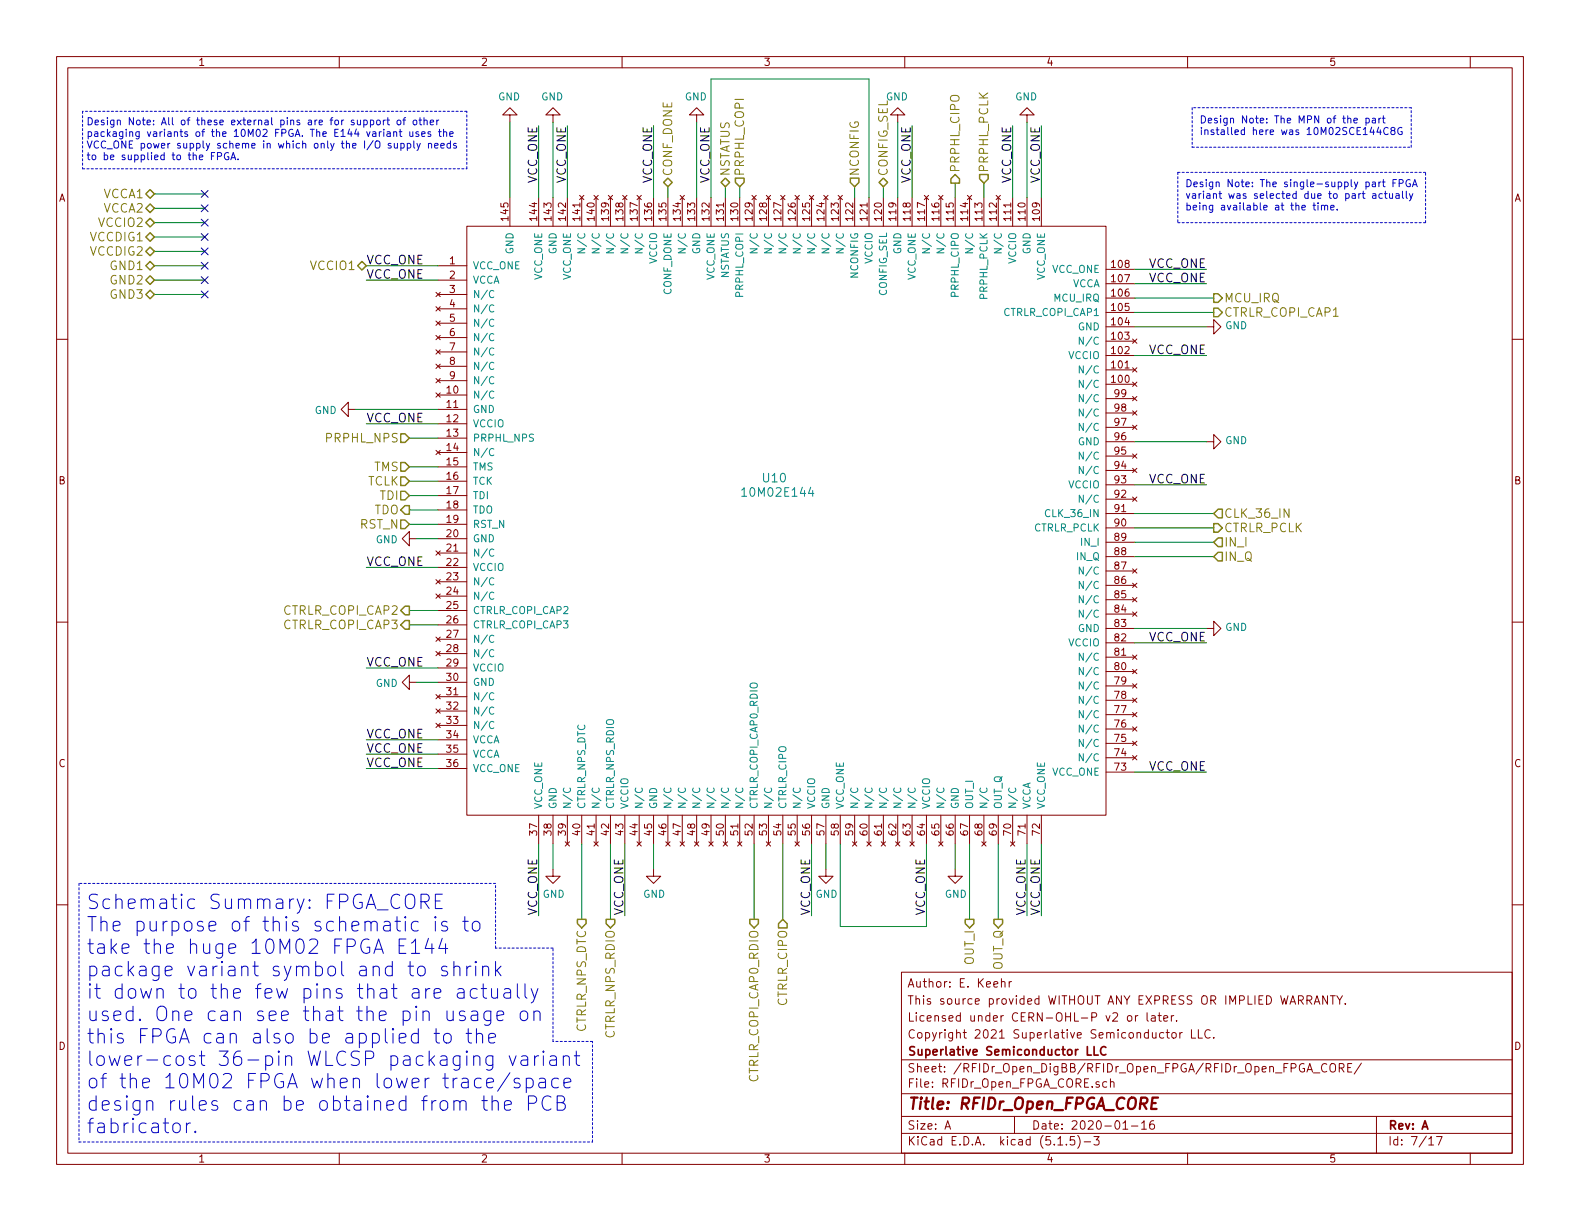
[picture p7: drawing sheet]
<svg xmlns="http://www.w3.org/2000/svg" width="279mm" height="216mm" viewBox="0 0 279 216" stroke-linecap="round" stroke-linejoin="round" font-family="sans-serif">
<defs><g id="words">
<g font-size="3.5" fill="#0000c2">
<text x="15.2" y="160.8">Schematic Summary: FPGA_CORE</text>
<text x="15.2" y="164.7">The purpose of this schematic is to</text>
<text x="15.2" y="168.7">take the huge 10M02 FPGA E144</text>
<text x="15.2" y="172.7">package variant symbol and to shrink</text>
<text x="15.2" y="176.6">it down to the few pins that are actually</text>
<text x="15.2" y="180.6">used. One can see that the pin usage on</text>
<text x="15.2" y="184.6">this FPGA can also be applied to the</text>
<text x="15.2" y="188.5">lower-cost 36-pin WLCSP packaging variant</text>
<text x="15.2" y="192.5">of the 10M02 FPGA when lower trace/space</text>
<text x="15.2" y="196.4">design rules can be obtained from the PCB</text>
<text x="15.2" y="200.4">fabricator.</text>
</g>
<text font-size="2.8" fill="#840000" x="160.4" y="196.2">Title: RFIDr_Open_FPGA_CORE</text>
<g font-size="2.1" fill="#848400">
<text x="18.3" y="35.1">VCCA1</text>
<text x="118.9" y="31.2" transform="rotate(-90 118.9 31.2)">CONF_DONE</text>
<text x="129" y="31.2" transform="rotate(-90 129 31.2)">NSTATUS</text>
<text x="131.6" y="31.2" transform="rotate(-90 131.6 31.2)">PRPHL_COPI</text>
<text x="151.9" y="31.2" transform="rotate(-90 151.9 31.2)">NCONFIG</text>
<text x="157" y="31.2" transform="rotate(-90 157 31.2)">CONFIG_SEL</text>
<text x="169.7" y="30.6" transform="rotate(-90 169.7 30.6)">PRPHL_CIPO</text>
<text x="174.8" y="30.6" transform="rotate(-90 174.8 30.6)">PRPHL_PCLK</text>
<text x="17.6" y="40.1">VCCIO2</text>
<text x="18.3" y="37.6">VCCA2</text>
<text x="16.1" y="45.2">VCCDIG2</text>
<text x="16.1" y="42.7">VCCDIG1</text>
<text x="19.6" y="47.8">GND1</text>
<text x="55.1" y="47.8">VCCIO1</text>
<text x="19.6" y="52.8">GND3</text>
<text x="19.6" y="50.3">GND2</text>
<text x="216.4" y="53.5">MCU_IRQ</text>
<text x="216.4" y="56">CTRLR_COPI_CAP1</text>
<text x="57.9" y="78.2">PRPHL_NPS</text>
<text x="66.1" y="83.3">TMS</text>
<text x="64.9" y="85.9">TCLK</text>
<text x="67.2" y="88.4">TDI</text>
<text x="63.7" y="93.5">RST_N</text>
<text x="66.1" y="90.9">TDO</text>
<text x="216.4" y="94.1">CTRLR_PCLK</text>
<text x="216.4" y="91.6">CLK_36_IN</text>
<text x="216.4" y="96.6">IN_I</text>
<text x="216.4" y="99.2">IN_Q</text>
<text x="50.2" y="111.3">CTRLR_COPI_CAP3</text>
<text x="50.2" y="108.7">CTRLR_COPI_CAP2</text>
<text x="172.2" y="170.6" transform="rotate(-90 172.2 170.6)">OUT_I</text>
<text x="177.3" y="171.7" transform="rotate(-90 177.3 171.7)">OUT_Q</text>
<text x="139.2" y="177.9" transform="rotate(-90 139.2 177.9)">CTRLR_CIPO</text>
<text x="103.6" y="182.6" transform="rotate(-90 103.6 182.6)">CTRLR_NPS_DTC</text>
<text x="108.7" y="183.6" transform="rotate(-90 108.7 183.6)">CTRLR_NPS_RDIO</text>
<text x="134.1" y="191.2" transform="rotate(-90 134.1 191.2)">CTRLR_COPI_CAP0_RDIO</text>
</g>
<g font-size="2.1">
<text x="95" y="32.5" transform="rotate(-90 95 32.5)">VCC_ONE</text>
<text x="100.1" y="32.5" transform="rotate(-90 100.1 32.5)">VCC_ONE</text>
<text x="115.3" y="32.5" transform="rotate(-90 115.3 32.5)">VCC_ONE</text>
<text x="125.5" y="32.5" transform="rotate(-90 125.5 32.5)">VCC_ONE</text>
<text x="161" y="32.5" transform="rotate(-90 161 32.5)">VCC_ONE</text>
<text x="178.8" y="32.5" transform="rotate(-90 178.8 32.5)">VCC_ONE</text>
<text x="183.9" y="32.5" transform="rotate(-90 183.9 32.5)">VCC_ONE</text>
<text x="64.8" y="46.7">VCC_ONE</text>
<text x="203.1" y="47.4">VCC_ONE</text>
<text x="64.8" y="49.3">VCC_ONE</text>
<text x="203.1" y="49.9">VCC_ONE</text>
<text x="203.1" y="62.6">VCC_ONE</text>
<text x="64.8" y="74.7">VCC_ONE</text>
<text x="203.1" y="85.5">VCC_ONE</text>
<text x="64.8" y="100.1">VCC_ONE</text>
<text x="203.1" y="113.4">VCC_ONE</text>
<text x="64.8" y="117.9">VCC_ONE</text>
<text x="64.8" y="130.6">VCC_ONE</text>
<text x="64.8" y="135.6">VCC_ONE</text>
<text x="64.8" y="133.1">VCC_ONE</text>
<text x="203.1" y="136.3">VCC_ONE</text>
<text x="95" y="161.9" transform="rotate(-90 95 161.9)">VCC_ONE</text>
<text x="110.2" y="161.9" transform="rotate(-90 110.2 161.9)">VCC_ONE</text>
<text x="143.3" y="161.9" transform="rotate(-90 143.3 161.9)">VCC_ONE</text>
<text x="163.6" y="161.9" transform="rotate(-90 163.6 161.9)">VCC_ONE</text>
<text x="181.4" y="161.9" transform="rotate(-90 181.4 161.9)">VCC_ONE</text>
<text x="183.9" y="161.9" transform="rotate(-90 183.9 161.9)">VCC_ONE</text>
</g>
<g font-size="2.1" fill="#008484">
<text x="131.8" y="87.8">10M02E144</text>
<text x="135" y="85.3">U10</text>
</g>
<g font-size="2.1" fill="#840000">
<text x="160.4" y="177.6">This source provided WITHOUT ANY EXPRESS OR IMPLIED WARRANTY.</text>
<text x="160.4" y="174.6">Author: E. Keehr</text>
<text x="160.4" y="183.6">Copyright 2021 Superlative Semiconductor LLC.</text>
<text x="160.4" y="180.6">Licensed under CERN-OHL-P v2 or later.</text>
<text x="160.4" y="189.6">Sheet: /RFIDr_Open_DigBB/RFIDr_Open_FPGA/RFIDr_Open_FPGA_CORE/</text>
<text x="160.4" y="186.6">Superlative Semiconductor LLC</text>
<text x="160.4" y="192.3">File: RFIDr_Open_FPGA_CORE.sch</text>
<text x="160.4" y="202.5">KiCad E.D.A. kicad (5.1.5)-3</text>
<text x="160.4" y="199.7">Size: A</text>
<text x="182.4" y="199.7">Date: 2020-01-16</text>
<text x="245.4" y="199.7">Rev: A</text>
<text x="245.4" y="202.5">Id: 7/17</text>
</g>
<g font-size="1.8" fill="#840000">
<text x="35" y="11.6">1</text>
<text x="85" y="11.6">2</text>
<text x="135" y="11.6">3</text>
<text x="185" y="11.6">4</text>
<text x="235" y="11.6">5</text>
<text x="10.4" y="35.6">A</text>
<text x="267.8" y="35.6">A</text>
<text x="89.9" y="38.9" transform="rotate(-90 89.9 38.9)">145</text>
<text x="95" y="38.9" transform="rotate(-90 95 38.9)">144</text>
<text x="97.5" y="38.9" transform="rotate(-90 97.5 38.9)">143</text>
<text x="100.1" y="38.9" transform="rotate(-90 100.1 38.9)">142</text>
<text x="102.6" y="38.9" transform="rotate(-90 102.6 38.9)">141</text>
<text x="105.2" y="38.9" transform="rotate(-90 105.2 38.9)">140</text>
<text x="107.7" y="38.9" transform="rotate(-90 107.7 38.9)">139</text>
<text x="110.2" y="38.9" transform="rotate(-90 110.2 38.9)">138</text>
<text x="112.8" y="38.9" transform="rotate(-90 112.8 38.9)">137</text>
<text x="115.3" y="38.9" transform="rotate(-90 115.3 38.9)">136</text>
<text x="117.9" y="38.9" transform="rotate(-90 117.9 38.9)">135</text>
<text x="120.4" y="38.9" transform="rotate(-90 120.4 38.9)">134</text>
<text x="122.9" y="38.9" transform="rotate(-90 122.9 38.9)">133</text>
<text x="125.5" y="38.9" transform="rotate(-90 125.5 38.9)">132</text>
<text x="128" y="38.9" transform="rotate(-90 128 38.9)">131</text>
<text x="130.6" y="38.9" transform="rotate(-90 130.6 38.9)">130</text>
<text x="133.1" y="38.9" transform="rotate(-90 133.1 38.9)">129</text>
<text x="135.6" y="38.9" transform="rotate(-90 135.6 38.9)">128</text>
<text x="138.2" y="38.9" transform="rotate(-90 138.2 38.9)">127</text>
<text x="140.7" y="38.9" transform="rotate(-90 140.7 38.9)">126</text>
<text x="143.3" y="38.9" transform="rotate(-90 143.3 38.9)">125</text>
<text x="145.8" y="38.9" transform="rotate(-90 145.8 38.9)">124</text>
<text x="148.3" y="38.9" transform="rotate(-90 148.3 38.9)">123</text>
<text x="150.9" y="38.9" transform="rotate(-90 150.9 38.9)">122</text>
<text x="153.4" y="38.9" transform="rotate(-90 153.4 38.9)">121</text>
<text x="156" y="38.9" transform="rotate(-90 156 38.9)">120</text>
<text x="158.5" y="38.9" transform="rotate(-90 158.5 38.9)">119</text>
<text x="161" y="38.9" transform="rotate(-90 161 38.9)">118</text>
<text x="163.6" y="38.9" transform="rotate(-90 163.6 38.9)">117</text>
<text x="166.1" y="38.9" transform="rotate(-90 166.1 38.9)">116</text>
<text x="168.7" y="38.9" transform="rotate(-90 168.7 38.9)">115</text>
<text x="171.2" y="38.9" transform="rotate(-90 171.2 38.9)">114</text>
<text x="173.7" y="38.9" transform="rotate(-90 173.7 38.9)">113</text>
<text x="176.3" y="38.9" transform="rotate(-90 176.3 38.9)">112</text>
<text x="178.8" y="38.9" transform="rotate(-90 178.8 38.9)">111</text>
<text x="181.4" y="38.9" transform="rotate(-90 181.4 38.9)">110</text>
<text x="183.9" y="38.9" transform="rotate(-90 183.9 38.9)">109</text>
<text x="79.5" y="46.7">1</text>
<text x="196.6" y="47.4">108</text>
<text x="79.5" y="49.3">2</text>
<text x="79.5" y="51.8">3</text>
<text x="196.6" y="52.5">106</text>
<text x="196.6" y="49.9">107</text>
<text x="79.5" y="54.4">4</text>
<text x="79.5" y="56.9">5</text>
<text x="79.5" y="59.4">6</text>
<text x="196.6" y="57.5">104</text>
<text x="196.6" y="55">105</text>
<text x="79.5" y="62">7</text>
<text x="79.5" y="64.5">8</text>
<text x="196.6" y="65.2">101</text>
<text x="196.6" y="62.6">102</text>
<text x="196.6" y="60.1">103</text>
<text x="79" y="69.6">10</text>
<text x="79.5" y="67.1">9</text>
<text x="196.6" y="67.7">100</text>
<text x="197.2" y="70.2">99</text>
<text x="79" y="72.1">11</text>
<text x="79" y="74.7">12</text>
<text x="79" y="77.2">13</text>
<text x="197.2" y="77.9">96</text>
<text x="197.2" y="75.3">97</text>
<text x="197.2" y="72.8">98</text>
<text x="79" y="79.8">14</text>
<text x="79" y="82.3">15</text>
<text x="197.2" y="82.9">94</text>
<text x="197.2" y="80.4">95</text>
<text x="10.4" y="85.6">B</text>
<text x="79" y="84.8">16</text>
<text x="79" y="87.4">17</text>
<text x="79" y="89.9">18</text>
<text x="197.2" y="88">92</text>
<text x="197.2" y="85.5">93</text>
<text x="267.8" y="85.6">B</text>
<text x="79" y="92.5">19</text>
<text x="79" y="95">20</text>
<text x="197.2" y="95.6">89</text>
<text x="197.2" y="93.1">90</text>
<text x="197.2" y="90.6">91</text>
<text x="79" y="97.5">21</text>
<text x="79" y="100.1">22</text>
<text x="197.2" y="100.7">87</text>
<text x="197.2" y="98.2">88</text>
<text x="79" y="102.6">23</text>
<text x="79" y="105.2">24</text>
<text x="79" y="107.7">25</text>
<text x="197.2" y="105.8">85</text>
<text x="197.2" y="103.3">86</text>
<text x="79" y="110.2">26</text>
<text x="79" y="112.8">27</text>
<text x="197.2" y="113.4">82</text>
<text x="197.2" y="110.9">83</text>
<text x="197.2" y="108.3">84</text>
<text x="79" y="115.3">28</text>
<text x="79" y="117.9">29</text>
<text x="197.2" y="118.5">80</text>
<text x="197.2" y="116">81</text>
<text x="79" y="120.4">30</text>
<text x="79" y="122.9">31</text>
<text x="79" y="125.5">32</text>
<text x="197.2" y="123.6">78</text>
<text x="197.2" y="121">79</text>
<text x="79" y="128">33</text>
<text x="79" y="130.6">34</text>
<text x="197.2" y="131.2">75</text>
<text x="197.2" y="128.7">76</text>
<text x="197.2" y="126.1">77</text>
<text x="10.4" y="135.6">C</text>
<text x="79" y="133.1">35</text>
<text x="79" y="135.6">36</text>
<text x="197.2" y="136.3">73</text>
<text x="197.2" y="133.7">74</text>
<text x="267.8" y="135.6">C</text>
<text x="95" y="147.7" transform="rotate(-90 95 147.7)">37</text>
<text x="97.5" y="147.7" transform="rotate(-90 97.5 147.7)">38</text>
<text x="100.1" y="147.7" transform="rotate(-90 100.1 147.7)">39</text>
<text x="102.6" y="147.7" transform="rotate(-90 102.6 147.7)">40</text>
<text x="105.2" y="147.7" transform="rotate(-90 105.2 147.7)">41</text>
<text x="107.7" y="147.7" transform="rotate(-90 107.7 147.7)">42</text>
<text x="110.2" y="147.7" transform="rotate(-90 110.2 147.7)">43</text>
<text x="112.8" y="147.7" transform="rotate(-90 112.8 147.7)">44</text>
<text x="115.3" y="147.7" transform="rotate(-90 115.3 147.7)">45</text>
<text x="117.9" y="147.7" transform="rotate(-90 117.9 147.7)">46</text>
<text x="120.4" y="147.7" transform="rotate(-90 120.4 147.7)">47</text>
<text x="122.9" y="147.7" transform="rotate(-90 122.9 147.7)">48</text>
<text x="125.5" y="147.7" transform="rotate(-90 125.5 147.7)">49</text>
<text x="128" y="147.7" transform="rotate(-90 128 147.7)">50</text>
<text x="130.6" y="147.7" transform="rotate(-90 130.6 147.7)">51</text>
<text x="133.1" y="147.7" transform="rotate(-90 133.1 147.7)">52</text>
<text x="135.6" y="147.7" transform="rotate(-90 135.6 147.7)">53</text>
<text x="138.2" y="147.7" transform="rotate(-90 138.2 147.7)">54</text>
<text x="140.7" y="147.7" transform="rotate(-90 140.7 147.7)">55</text>
<text x="143.3" y="147.7" transform="rotate(-90 143.3 147.7)">56</text>
<text x="145.8" y="147.7" transform="rotate(-90 145.8 147.7)">57</text>
<text x="148.3" y="147.7" transform="rotate(-90 148.3 147.7)">58</text>
<text x="150.9" y="147.7" transform="rotate(-90 150.9 147.7)">59</text>
<text x="153.4" y="147.7" transform="rotate(-90 153.4 147.7)">60</text>
<text x="156" y="147.7" transform="rotate(-90 156 147.7)">61</text>
<text x="158.5" y="147.7" transform="rotate(-90 158.5 147.7)">62</text>
<text x="161" y="147.7" transform="rotate(-90 161 147.7)">63</text>
<text x="163.6" y="147.7" transform="rotate(-90 163.6 147.7)">64</text>
<text x="166.1" y="147.7" transform="rotate(-90 166.1 147.7)">65</text>
<text x="168.7" y="147.7" transform="rotate(-90 168.7 147.7)">66</text>
<text x="171.2" y="147.7" transform="rotate(-90 171.2 147.7)">67</text>
<text x="173.7" y="147.7" transform="rotate(-90 173.7 147.7)">68</text>
<text x="176.3" y="147.7" transform="rotate(-90 176.3 147.7)">69</text>
<text x="178.8" y="147.7" transform="rotate(-90 178.8 147.7)">70</text>
<text x="181.4" y="147.7" transform="rotate(-90 181.4 147.7)">71</text>
<text x="183.9" y="147.7" transform="rotate(-90 183.9 147.7)">72</text>
<text x="10.4" y="185.6">D</text>
<text x="267.8" y="185.6">D</text>
<text x="35" y="205.5">1</text>
<text x="85" y="205.5">2</text>
<text x="135" y="205.5">3</text>
<text x="185" y="205.5">4</text>
<text x="235" y="205.5">5</text>
</g>
<g font-size="1.8" fill="#008484">
<text x="88.1" y="17.8">GND</text>
<text x="95.7" y="17.8">GND</text>
<text x="121.1" y="17.8">GND</text>
<text x="156.7" y="17.8">GND</text>
<text x="179.5" y="17.8">GND</text>
<text x="83.6" y="47.6">VCC_ONE</text>
<text x="90.8" y="45" transform="rotate(-90 90.8 45)">GND</text>
<text x="98.4" y="45" transform="rotate(-90 98.4 45)">GND</text>
<text x="103.5" y="44.1" transform="rotate(-90 103.5 44.1)">N/C</text>
<text x="106" y="44.1" transform="rotate(-90 106 44.1)">N/C</text>
<text x="108.6" y="44.1" transform="rotate(-90 108.6 44.1)">N/C</text>
<text x="111.1" y="44.1" transform="rotate(-90 111.1 44.1)">N/C</text>
<text x="113.7" y="44.1" transform="rotate(-90 113.7 44.1)">N/C</text>
<text x="116.2" y="46.6" transform="rotate(-90 116.2 46.6)">VCCIO</text>
<text x="121.3" y="44.1" transform="rotate(-90 121.3 44.1)">N/C</text>
<text x="123.8" y="45" transform="rotate(-90 123.8 45)">GND</text>
<text x="134" y="44.1" transform="rotate(-90 134 44.1)">N/C</text>
<text x="136.5" y="44.1" transform="rotate(-90 136.5 44.1)">N/C</text>
<text x="139.1" y="44.1" transform="rotate(-90 139.1 44.1)">N/C</text>
<text x="141.6" y="44.1" transform="rotate(-90 141.6 44.1)">N/C</text>
<text x="144.1" y="44.1" transform="rotate(-90 144.1 44.1)">N/C</text>
<text x="146.7" y="44.1" transform="rotate(-90 146.7 44.1)">N/C</text>
<text x="149.2" y="44.1" transform="rotate(-90 149.2 44.1)">N/C</text>
<text x="154.3" y="46.6" transform="rotate(-90 154.3 46.6)">VCCIO</text>
<text x="159.4" y="45" transform="rotate(-90 159.4 45)">GND</text>
<text x="164.5" y="44.1" transform="rotate(-90 164.5 44.1)">N/C</text>
<text x="167" y="44.1" transform="rotate(-90 167 44.1)">N/C</text>
<text x="172.1" y="44.1" transform="rotate(-90 172.1 44.1)">N/C</text>
<text x="177.2" y="44.1" transform="rotate(-90 177.2 44.1)">N/C</text>
<text x="179.7" y="46.6" transform="rotate(-90 179.7 46.6)">VCCIO</text>
<text x="182.2" y="45" transform="rotate(-90 182.2 45)">GND</text>
<text x="83.6" y="50.2">VCCA</text>
<text x="83.6" y="52.7">N/C</text>
<text x="95.9" y="49.6" transform="rotate(-90 95.9 49.6)">VCC_ONE</text>
<text x="101" y="49.6" transform="rotate(-90 101 49.6)">VCC_ONE</text>
<text x="118.7" y="52.1" transform="rotate(-90 118.7 52.1)">CONF_DONE</text>
<text x="126.4" y="49.6" transform="rotate(-90 126.4 49.6)">VCC_ONE</text>
<text x="128.9" y="49.4" transform="rotate(-90 128.9 49.4)">NSTATUS</text>
<text x="131.4" y="52.3" transform="rotate(-90 131.4 52.3)">PRPHL_COPI</text>
<text x="151.8" y="49.2" transform="rotate(-90 151.8 49.2)">NCONFIG</text>
<text x="156.8" y="52.3" transform="rotate(-90 156.8 52.3)">CONFIG_SEL</text>
<text x="161.9" y="49.6" transform="rotate(-90 161.9 49.6)">VCC_ONE</text>
<text x="169.5" y="52.3" transform="rotate(-90 169.5 52.3)">PRPHL_CIPO</text>
<text x="174.6" y="52.8" transform="rotate(-90 174.6 52.8)">PRPHL_PCLK</text>
<text x="184.8" y="49.6" transform="rotate(-90 184.8 49.6)">VCC_ONE</text>
<text x="186" y="48.3">VCC_ONE</text>
<text x="186.4" y="53.3">MCU_IRQ</text>
<text x="189.6" y="50.8">VCCA</text>
<text x="83.6" y="55.2">N/C</text>
<text x="83.6" y="57.8">N/C</text>
<text x="177.6" y="55.9">CTRLR_COPI_CAP1</text>
<text x="190.6" y="58.4">GND</text>
<text x="216.7" y="58.2">GND</text>
<text x="83.6" y="60.3">N/C</text>
<text x="83.6" y="62.9">N/C</text>
<text x="83.6" y="65.4">N/C</text>
<text x="189" y="63.5">VCCIO</text>
<text x="191.5" y="61">N/C</text>
<text x="83.6" y="70.5">N/C</text>
<text x="83.6" y="67.9">N/C</text>
<text x="191.5" y="68.6">N/C</text>
<text x="191.5" y="66">N/C</text>
<text x="191.5" y="71.1">N/C</text>
<text x="55.7" y="73.2">GND</text>
<text x="83.6" y="73">GND</text>
<text x="83.6" y="75.6">VCCIO</text>
<text x="191.5" y="76.2">N/C</text>
<text x="191.5" y="73.7">N/C</text>
<text x="83.6" y="78.1">PRPHL_NPS</text>
<text x="83.6" y="80.6">N/C</text>
<text x="83.6" y="83.2">TMS</text>
<text x="190.6" y="78.7">GND</text>
<text x="191.5" y="83.8">N/C</text>
<text x="191.5" y="81.3">N/C</text>
<text x="216.7" y="78.5">GND</text>
<text x="83.6" y="85.7">TCK</text>
<text x="83.6" y="88.3">TDI</text>
<text x="189" y="86.4">VCCIO</text>
<text x="191.5" y="88.9">N/C</text>
<text x="83.6" y="90.8">TDO</text>
<text x="83.6" y="93.3">RST_N</text>
<text x="83.6" y="95.9">GND</text>
<text x="182.8" y="94">CTRLR_PCLK</text>
<text x="185.2" y="91.4">CLK_36_IN</text>
<text x="66.4" y="96.1">GND</text>
<text x="83.6" y="98.4">N/C</text>
<text x="83.6" y="101">VCCIO</text>
<text x="190.4" y="99.1">IN_Q</text>
<text x="191.3" y="96.5">IN_I</text>
<text x="191.5" y="101.6">N/C</text>
<text x="83.6" y="103.5">N/C</text>
<text x="83.6" y="106">N/C</text>
<text x="191.5" y="106.7">N/C</text>
<text x="191.5" y="104.1">N/C</text>
<text x="83.6" y="108.6">CTRLR_COPI_CAP2</text>
<text x="83.6" y="111.1">CTRLR_COPI_CAP3</text>
<text x="83.6" y="113.7">N/C</text>
<text x="190.6" y="111.8">GND</text>
<text x="191.5" y="109.2">N/C</text>
<text x="216.7" y="111.6">GND</text>
<text x="83.6" y="116.2">N/C</text>
<text x="83.6" y="118.7">VCCIO</text>
<text x="189" y="114.3">VCCIO</text>
<text x="191.5" y="119.4">N/C</text>
<text x="191.5" y="116.8">N/C</text>
<text x="66.4" y="121.5">GND</text>
<text x="83.6" y="121.3">GND</text>
<text x="83.6" y="123.8">N/C</text>
<text x="191.5" y="124.5">N/C</text>
<text x="191.5" y="121.9">N/C</text>
<text x="83.6" y="126.4">N/C</text>
<text x="83.6" y="128.9">N/C</text>
<text x="83.6" y="131.4">VCCA</text>
<text x="191.5" y="129.5">N/C</text>
<text x="191.5" y="127">N/C</text>
<text x="83.6" y="134">VCCA</text>
<text x="83.6" y="136.5">VCC_ONE</text>
<text x="186" y="137.2">VCC_ONE</text>
<text x="191.5" y="134.6">N/C</text>
<text x="191.5" y="132.1">N/C</text>
<text x="95.9" y="143.1" transform="rotate(-90 95.9 143.1)">VCC_ONE</text>
<text x="98.4" y="143.1" transform="rotate(-90 98.4 143.1)">GND</text>
<text x="101" y="143.1" transform="rotate(-90 101 143.1)">N/C</text>
<text x="103.5" y="143.1" transform="rotate(-90 103.5 143.1)">CTRLR_NPS_DTC</text>
<text x="106" y="143.1" transform="rotate(-90 106 143.1)">N/C</text>
<text x="108.6" y="143.1" transform="rotate(-90 108.6 143.1)">CTRLR_NPS_RDIO</text>
<text x="111.1" y="143.1" transform="rotate(-90 111.1 143.1)">VCCIO</text>
<text x="113.7" y="143.1" transform="rotate(-90 113.7 143.1)">N/C</text>
<text x="116.2" y="143.1" transform="rotate(-90 116.2 143.1)">GND</text>
<text x="118.7" y="143.1" transform="rotate(-90 118.7 143.1)">N/C</text>
<text x="121.3" y="143.1" transform="rotate(-90 121.3 143.1)">N/C</text>
<text x="123.8" y="143.1" transform="rotate(-90 123.8 143.1)">N/C</text>
<text x="126.4" y="143.1" transform="rotate(-90 126.4 143.1)">N/C</text>
<text x="128.9" y="143.1" transform="rotate(-90 128.9 143.1)">N/C</text>
<text x="131.4" y="143.1" transform="rotate(-90 131.4 143.1)">N/C</text>
<text x="134" y="143.1" transform="rotate(-90 134 143.1)">CTRLR_COPI_CAP0_RDIO</text>
<text x="136.5" y="143.1" transform="rotate(-90 136.5 143.1)">N/C</text>
<text x="139.1" y="143.1" transform="rotate(-90 139.1 143.1)">CTRLR_CIPO</text>
<text x="141.6" y="143.1" transform="rotate(-90 141.6 143.1)">N/C</text>
<text x="144.1" y="143.1" transform="rotate(-90 144.1 143.1)">VCCIO</text>
<text x="146.7" y="143.1" transform="rotate(-90 146.7 143.1)">GND</text>
<text x="149.2" y="143.1" transform="rotate(-90 149.2 143.1)">VCC_ONE</text>
<text x="151.8" y="143.1" transform="rotate(-90 151.8 143.1)">N/C</text>
<text x="154.3" y="143.1" transform="rotate(-90 154.3 143.1)">N/C</text>
<text x="156.8" y="143.1" transform="rotate(-90 156.8 143.1)">N/C</text>
<text x="159.4" y="143.1" transform="rotate(-90 159.4 143.1)">N/C</text>
<text x="161.9" y="143.1" transform="rotate(-90 161.9 143.1)">N/C</text>
<text x="164.5" y="143.1" transform="rotate(-90 164.5 143.1)">VCCIO</text>
<text x="167" y="143.1" transform="rotate(-90 167 143.1)">N/C</text>
<text x="169.5" y="143.1" transform="rotate(-90 169.5 143.1)">GND</text>
<text x="172.1" y="143.1" transform="rotate(-90 172.1 143.1)">OUT_I</text>
<text x="174.6" y="143.1" transform="rotate(-90 174.6 143.1)">N/C</text>
<text x="177.2" y="143.1" transform="rotate(-90 177.2 143.1)">OUT_Q</text>
<text x="179.7" y="143.1" transform="rotate(-90 179.7 143.1)">N/C</text>
<text x="182.2" y="143.1" transform="rotate(-90 182.2 143.1)">VCCA</text>
<text x="184.8" y="143.1" transform="rotate(-90 184.8 143.1)">VCC_ONE</text>
<text x="96" y="158.8">GND</text>
<text x="113.7" y="158.8">GND</text>
<text x="144.2" y="158.8">GND</text>
<text x="167.1" y="158.8">GND</text>
</g>
<g font-size="1.8" fill="#0000c2">
<text x="15.2" y="22.1">Design Note: All of these external pins are for support of other</text>
<text x="212.1" y="21.8">Design Note: The MPN of the part</text>
<text x="212.1" y="23.9">installed here was 10M02SCE144C8G</text>
<text x="15.2" y="24.2">packaging variants of the 10M02 FPGA. The E144 variant uses the</text>
<text x="15.2" y="26.3">VCC_ONE power supply scheme in which only the I/O supply needs</text>
<text x="15.2" y="28.3">to be supplied to the FPGA.</text>
<text x="209.5" y="33.1">Design Note: The single-supply part FPGA</text>
<text x="209.5" y="35.2">variant was selected due to part actually</text>
<text x="209.5" y="37.2">being available at the time.</text>
</g>
</g></defs>
<g fill="none" stroke="#840000" stroke-width=".18">
<path d="M10 10h259.4v195.9h-259.4zM12 12h255.4v191.9h-255.4zM60 10v2M110 10v2M160 10v2M210 10v2M260 10v2M90.2 20.3h1.2l-1.2-1.2-1.3 1.2h1.3v1.3M90.2 34.9v5.1M95.2 34.9v5.1M97.8 20.3h1.3l-1.3-1.2-1.3 1.2h1.3v1.3M97.8 34.9v5.1"/>
<path d="M100.3 34.9v5.1M102.5 34.5l.8 .8M102.9 34.9v5.1M103.3 34.5l-.8 .8M105 34.5l.8 .8M105.4 34.9v5.1M105.8 34.5l-.8 .8M107.6 34.5l.7 .8M107.9 34.9v5.1M108.3 34.5l-.7 .8M110.1 34.5l.8 .8M110.5 34.9v5.1"/>
<path d="M110.9 34.5l-.8 .8M112.6 34.5l.8 .8M113 34.9v5.1M113.4 34.5l-.8 .8M115.6 34.9v5.1M118.1 34.9v5.1M120.3 34.5l.7 .8M120.6 34.9v5.1M121 34.5l-.7 .8M123.2 20.3h1.3l-1.3-1.2-1.3 1.2h1.3v1.3M123.2 34.9v5.1M125.7 34.9v5.1"/>
<path d="M128.3 34.9v5.1M130.8 34.9v5.1M133 34.5l.7 .8M133.3 34.9v5.1M133.7 34.5l-.7 .8M135.5 34.5l.8 .8M135.9 34.9v5.1M136.3 34.5l-.8 .8M138 34.5l.8 .8M138.4 34.9v5.1M138.8 34.5l-.8 .8M140.6 34.5l.8 .8"/>
<path d="M141 34.9v5.1M141.4 34.5l-.8 .8M143.1 34.5l.8 .8M143.5 34.9v5.1M143.9 34.5l-.8 .8M145.7 34.5l.7 .8M146 34.9v5.1M146.4 34.5l-.7 .8M148.2 34.5l.8 .8M148.6 34.9v5.1M149 34.5l-.8 .8M151.1 34.9v5.1"/>
<path d="M153.7 34.9v5.1M156.2 34.9v5.1M158.7 20.3h1.3l-1.3-1.2-1.2 1.2h1.2v1.3M158.7 34.9v5.1M161.3 34.9v5.1M163.4 34.5l.8 .8M163.8 34.9v5.1M164.2 34.5l-.8 .8M166 34.5l.8 .8M166.4 34.9v5.1M166.8 34.5l-.8 .8M168.9 34.9v5.1"/>
<path d="M171.1 34.5l.7 .8M171.4 34.9v5.1M171.8 34.5l-.7 .8M174 34.9v5.1M176.1 34.5l.8 .8M176.5 34.9v5.1M176.9 34.5l-.8 .8M179.1 34.9v5.1M181.6 20.3h1.3l-1.3-1.2-1.3 1.2h1.3v1.3M181.6 34.9v5.1M184.1 34.9v5.1M10 60h2"/>
<path d="M77.1 51.7l.8 .8M77.1 54.2l.8 .8M77.1 56.8l.8 .7M77.1 59.3l.8 .8M77.5 47h5M77.5 49.5h5M77.5 52.1h5M77.5 54.6h5M77.5 57.2h5M77.5 59.7h5M77.9 51.7l-.8 .8M77.9 54.2l-.8 .8"/>
<path d="M77.9 56.8l-.8 .7M77.9 59.3l-.8 .8M82.5 40h113.1v104.1h-113.1zM195.6 57.8h5.1M195.6 55.2h5.1M195.6 52.7h5.1M195.6 50.2h5.1M195.6 47.6h5.1M200.3 59.9l.7 .8M201 59.9l-.7 .8M213.4 57.8h1.2v-1.3l1.3 1.3-1.3 1.3v-1.3M267.4 60h2"/>
<path d="M61.6 72.4v-1.3l-1.3 1.3 1.3 1.3v-1.3h1.3M77.1 69.5l.8 .7M77.1 79.6l.8 .8M77.1 61.8l.8 .8M77.1 64.4l.8 .8M77.1 66.9l.8 .8M77.5 69.9h5M77.5 72.4h5M77.5 74.9h5M77.5 77.5h5M77.5 62.2h5M77.5 64.8h5"/>
<path d="M77.5 67.3h5M77.9 69.5l-.8 .7M77.9 79.6l-.8 .8M77.9 61.8l-.8 .8M77.9 64.4l-.8 .8M77.9 66.9l-.8 .8M195.6 67.9h5.1M195.6 65.4h5.1M195.6 62.9h5.1M195.6 60.3h5.1M195.6 78.1h5.1M195.6 75.6h5.1"/>
<path d="M195.6 73h5.1M195.6 70.5h5.1M200.3 67.6l.7 .7M200.3 65l.7 .8M200.3 75.2l.7 .7M200.3 72.6l.7 .8M200.3 70.1l.7 .8M201 67.6l-.7 .7M201 65l-.7 .8M201 75.2l-.7 .7M201 72.6l-.7 .8M201 70.1l-.7 .8"/>
<path d="M213.4 78.1h1.2v-1.3l1.3 1.3-1.3 1.3v-1.3M72.4 95.3v-1.3l-1.3 1.3 1.3 1.2v-1.2h1.3M77.1 97.4l.8 .8M77.5 80h5M77.5 82.6h5M77.5 85.1h5M77.5 87.6h5M77.5 90.2h5M77.5 92.7h5M77.5 95.3h5M77.5 97.8h5M77.9 97.4l-.8 .8"/>
<path d="M195.6 98.4h5.1M195.6 95.9h5.1M195.6 93.3h5.1M195.6 90.8h5.1M195.6 88.3h5.1M195.6 85.7h5.1M195.6 83.2h5.1M195.6 80.6h5.1M200.3 87.9l.7 .7M200.3 82.8l.7 .8M200.3 80.3l.7 .7M201 87.9l-.7 .7"/>
<path d="M201 82.8l-.7 .8M201 80.3l-.7 .7M10 110h2M77.1 102.5l.8 .8M77.1 105l.8 .8M77.1 112.6l.8 .8M77.1 115.2l.8 .8M77.5 100.3h5M77.5 102.9h5M77.5 105.4h5M77.5 108h5M77.5 110.5h5"/>
<path d="M77.5 113h5M77.5 115.6h5M77.5 118.1h5M77.9 102.5l-.8 .8M77.9 105l-.8 .8M77.9 112.6l-.8 .8M77.9 115.2l-.8 .8M195.6 118.7h5.1M195.6 116.2h5.1M195.6 113.7h5.1M195.6 111.1h5.1M195.6 108.6h5.1"/>
<path d="M195.6 106h5.1M195.6 103.5h5.1M195.6 101h5.1M200.3 118.4l.7 .7M200.3 115.8l.7 .8M200.3 108.2l.7 .8M200.3 105.7l.7 .7M200.3 103.1l.7 .8M200.3 100.6l.7 .7M201 118.4l-.7 .7M201 115.8l-.7 .8M201 108.2l-.7 .8"/>
<path d="M201 105.7l-.7 .7M201 103.1l-.7 .8M201 100.6l-.7 .7M213.4 111.1h1.2v-1.2l1.3 1.2-1.3 1.3v-1.3M267.4 110h2M72.4 120.7v-1.3l-1.3 1.3 1.3 1.2v-1.2h1.3M77.1 122.8l.8 .8M77.1 125.3l.8 .8M77.1 127.9l.8 .8M77.5 120.7h5M77.5 123.2h5M77.5 125.7h5"/>
<path d="M77.5 128.3h5M77.5 130.8h5M77.5 133.4h5M77.5 135.9h5M77.9 122.8l-.8 .8M77.9 125.3l-.8 .8M77.9 127.9l-.8 .8M195.6 136.5h5.1M195.6 134h5.1M195.6 131.4h5.1M195.6 128.9h5.1M195.6 126.4h5.1"/>
<path d="M195.6 123.8h5.1M195.6 121.3h5.1M200.3 133.6l.7 .8M200.3 131.1l.7 .7M200.3 128.5l.7 .8M200.3 126l.7 .7M200.3 123.4l.7 .8M200.3 120.9l.7 .8M201 133.6l-.7 .8M201 131.1l-.7 .7M201 128.5l-.7 .8M201 126l-.7 .7"/>
<path d="M201 123.4l-.7 .8M201 120.9l-.7 .8M10 160h2M95.2 144.1v5.1M97.8 153.7v1.2h1.3l-1.3 1.3-1.3-1.3h1.3M97.8 144.1v5.1M99.9 148.8l.8 .8M100.3 144.1v5.1M100.7 148.8l-.8 .8M102.9 144.1v5.1M105 148.8l.8 .8M105.4 144.1v5.1"/>
<path d="M105.8 148.8l-.8 .8M107.9 144.1v5.1M110.5 144.1v5.1M112.6 148.8l.8 .8M113 144.1v5.1M113.4 148.8l-.8 .8M115.6 153.7v1.2h1.2l-1.2 1.3-1.3-1.3h1.3M115.6 144.1v5.1M117.7 148.8l.8 .8M118.1 144.1v5.1M118.5 148.8l-.8 .8M120.3 148.8l.7 .8"/>
<path d="M120.6 144.1v5.1M121 148.8l-.7 .8M122.8 148.8l.8 .8M123.2 144.1v5.1M123.6 148.8l-.8 .8M125.3 148.8l.8 .8M125.7 144.1v5.1M126.1 148.8l-.8 .8M127.9 148.8l.8 .8M128.3 144.1v5.1M128.7 148.8l-.8 .8M130.4 148.8l.8 .8"/>
<path d="M130.8 144.1v5.1M131.2 148.8l-.8 .8M133.3 144.1v5.1M135.5 148.8l.8 .8M135.9 144.1v5.1M136.3 148.8l-.8 .8M138.4 144.1v5.1M140.6 148.8l.8 .8M141 144.1v5.1M141.4 148.8l-.8 .8M143.5 144.1v5.1M146 153.7v1.2h1.3l-1.3 1.3-1.2-1.3h1.2"/>
<path d="M146 144.1v5.1M148.6 144.1v5.1M150.7 148.8l.8 .8M151.1 144.1v5.1M151.5 148.8l-.8 .8M153.3 148.8l.8 .8M153.7 144.1v5.1M154.1 148.8l-.8 .8M155.8 148.8l.8 .8M156.2 144.1v5.1M156.6 148.8l-.8 .8M158.4 148.8l.7 .8"/>
<path d="M158.7 144.1v5.1M159.1 148.8l-.7 .8M160.9 148.8l.8 .8M161.3 144.1v5.1M161.7 148.8l-.8 .8M163.8 144.1v5.1M166 148.8l.8 .8M166.4 144.1v5.1M166.8 148.8l-.8 .8M168.9 153.7v1.2h1.3l-1.3 1.3-1.3-1.3h1.3M168.9 144.1v5.1M171.4 144.1v5.1"/>
<path d="M173.6 148.8l.8 .8M174 144.1v5.1M174.4 148.8l-.8 .8M176.5 144.1v5.1M178.7 148.8l.8 .8M179.1 144.1v5.1M179.5 148.8l-.8 .8M181.6 144.1v5.1M184.1 144.1v5.1M267.4 160h2M159.4 171.9h108v32h-108zM177.1 173.7l.2-.1h.4v.9"/>
<path d="M177.1 173.1v1.4M178.5 173.6v.9M178.9 173.6l-.4 .1v.1M199.4 179.7l.2-.1 .5 .1v.7l-.3 .2-.4-.2zM200.8 179.6v1M201.2 179.6l-.4 .3M202.8 179.1v1.3l.3 .2M203.6 179.7h.6l.1 .9M204.3 179.9l-.5 .1-.2 .2 .2 .4 .5-.1M204.8 179.6h.6M205 179.1v1.3l.4 .2M207.1 179.6v1"/>
<path d="M207.6 179.6l-.5 .3M231.1 176.9l.7-.1 .2-.2-.1-.4-.2-.1h-.6v1.5M231.5 176.9l.5 .7M232.4 177.6l.5-1.5 .5 1.5M232.5 177.1h.7M234.7 176.1v1.5l-.8-1.5v1.5M235.3 176.1h.8M235.7 176.1v1.5M236.4 176.1l.5 .8 .5-.8M236.9 176.9v.7M237.9 177.4v.2M159.4 197.4h108"/>
<path d="M159.4 193.4h108M159.4 187.4h108M167.1 199.7l.5-1.5 .5 1.5M167.2 199.2h.8M179.4 197.4v3M195.7 191.3h-.4l-.3 .2 .1 .6 .2 .2 .4-.1M196.4 191.4l.2-.1h.3l.1 1M196.4 190.8v1.5M198.6 199.7h.8M200.1 199.1h1.1M201.9 198.6l.4-.4v1.5M201.9 199.7h.8"/>
<path d="M204 198.2a.59 .59 0 0 0-.7 .6l.1 .7 .2 .2 .5-.2 .1-.5-.2-.2h-.4l-.3 .2M205.8 182.7l-.4-.1-.3 .3v.5l.3 .2 .4-.1M205.8 180.1l.7-.2-.1-.2-.4-.1-.2 .2v.7h.6M206.2 182.6h.6M206.4 182.1v1.3l.4 .2M207.3 182.7l.2-.1 .4 .1v.7l-.2 .2-.4-.2zM208.1 180.4v.2M208.6 182.6v1M209.1 182.6l-.5 .3M210.7 182.1v1.5h.7M211.9 182.1v1.5h.7M214 182.2a.7 .7 0 0 0-.9 .2 .7 .7 0 0 0 .1 1 .55 .55 0 0 0 .8 0"/>
<path d="M214.6 183.4v.2M234.6 188.2a.7 .7 0 0 0-.9 .2 .7 .7 0 0 0 .1 1 .55 .55 0 0 0 .8 0M235.3 188.3a.49 .49 0 0 1 .5-.2 .49 .49 0 0 1 .4 .5v.5a.5 .5 0 0 1-.5 .5 .5 .5 0 0 1-.5-.5zM236.8 188.8h.7l.2-.2-.1-.4-.2-.1h-.6v1.5M237.2 188.8l.5 .8M238.3 188.8h.5M239 188.1h-.7v1.5h.7M240.7 188l-1.2 1.9M243.4 197.4v6.5M60 203.9v2M110 203.9v2M159.4 200.4h108"/>
<path d="M160 203.9v2M187.1 202.5h.8M188.6 202.3v.2M190 201h-.7l-.1 .7 .2-.2 .5 .1 .2 .2-.1 .5-.2 .2-.6-.2M190.6 200.8a1.71 1.71 0 0 1 0 2.2M191.7 201.9h1.2M193.4 201h1l-.5 .5 .4 .2v.6l-.2 .2-.7-.2M210 203.9v2M252.7 201.4l.4-.4v1.5M252.7 202.5h.8M254 201h1l-.6 1.5M260 203.9v2"/>
</g>
<path d="M203.7 195h.7M204.8 194.1h-1l-.2 2h.9" fill="none" stroke="#840000" stroke-width=".41"/>
<path d="M192.3 185.1v1.5h.7M193.5 185.1v1.5h.7M195.6 185.2a.7 .7 0 0 0-1 .2 .7 .7 0 0 0 .2 1 .55 .55 0 0 0 .8 0" fill="none" stroke="#840000" stroke-width=".3"/>
<g fill="none" stroke="#008484" stroke-width=".18">
<path d="M87.3 51.5a.6 .6 0 0 0-.8 .4 .6 .6 0 0 0 .6 .7l.2-.1M87.3 54a.6 .6 0 0 0-.8 .4 .6 .6 0 0 0 .6 .8l.2-.2M87.3 56.6a.6 .6 0 0 0-.8 .4 .6 .6 0 0 0 .6 .7l.2-.1M87.3 59.1a.6 .6 0 0 0-.8 .4 .6 .6 0 0 0 .6 .7l.2-.1M102.2 44h1.2l-1.2 .7h1.2M104.7 44h1.3l-1.3 .7h1.3M107.2 44h1.3l-1.3 .7h1.3M109.8 44h1.2l-1.2 .7h1.2M112.3 44h1.3l-1.3 .7h1.3M119.9 44h1.3l-1.3 .7h1.3M132.6 44h1.3l-1.3 .7h1.3M135.2 44h1.2l-1.2 .7h1.2"/>
<path d="M137.7 44h1.3l-1.3 .7h1.3M140.3 44h1.2l-1.2 .7h1.2M142.8 44h1.3l-1.3 .7h1.3M145.3 44h1.3l-1.3 .7h1.3M147.9 44h1.2l-1.2 .7h1.2M163.1 44h1.3l-1.3 .7h1.3M165.7 44h1.2l-1.2 .7h1.2M170.7 44h1.3l-1.3 .7h1.3M175.8 44h1.3l-1.3 .7h1.3M191.6 59.6v1.3l-.7-1.3v1.3M87.3 69.3a.6 .6 0 0 0-.8 .4 .6 .6 0 0 0 .6 .7l.2-.1M87.3 79.4a.6 .6 0 0 0-.8 .4 .6 .6 0 0 0 .6 .8l.2-.2"/>
<path d="M87.3 61.6a.6 .6 0 0 0-.8 .5 .6 .6 0 0 0 .6 .7l.2-.1M87.3 64.2a.6 .6 0 0 0-.8 .4 .6 .6 0 0 0 .6 .7l.2-.1M87.3 66.7a.6 .6 0 0 0-.8 .4 .6 .6 0 0 0 .6 .8l.2-.2M191.6 67.2v1.3l-.7-1.3v1.3M191.6 64.7v1.3l-.7-1.3v1.3M191.6 79.9v1.3l-.7-1.3v1.3M191.6 74.9v1.2l-.7-1.2v1.2M191.6 72.3v1.3l-.7-1.3v1.3M191.6 69.8v1.2l-.7-1.2v1.2M87.3 97.2a.6 .6 0 0 0-.8 .4 .6 .6 0 0 0 .6 .7l.2-.1M131.2 86.7l.4-.5v1.6M131.2 87.8h.8"/>
<path d="M191.6 87.6v1.2l-.7-1.2v1.2M191.6 82.5v1.2l-.7-1.2v1.2M87.3 102.3a.6 .6 0 0 0-.8 .4 .6 .6 0 0 0 .6 .7l.2-.1M87.3 104.8a.6 .6 0 0 0-.8 .4 .6 .6 0 0 0 .6 .8l.2-.2M87.3 112.4a.6 .6 0 0 0-.8 .5 .6 .6 0 0 0 .6 .7l.2-.1M87.3 115a.6 .6 0 0 0-.8 .4 .6 .6 0 0 0 .6 .7l.2-.1M191.6 118v1.3l-.7-1.3v1.3M191.6 115.5v1.3l-.7-1.3v1.3M191.6 107.9v1.2l-.7-1.2v1.2M191.6 105.3v1.3l-.7-1.3v1.3M191.6 102.8v1.3l-.7-1.3v1.3M191.6 100.3v1.2l-.7-1.2v1.2"/>
<path d="M87.3 122.6a.6 .6 0 0 0-.8 .4 .6 .6 0 0 0 .6 .7l.2-.1M87.3 125.1a.6 .6 0 0 0-.8 .5 .6 .6 0 0 0 .6 .7l.2-.1M87.3 127.7a.6 .6 0 0 0-.8 .4 .6 .6 0 0 0 .6 .7l.2-.1M99.7 139.3a.6 .6 0 0 0 .5 .9 .6 .6 0 0 0 .7-.6l-.1-.3M104.8 139.3a.6 .6 0 0 0 .4 .9 .6 .6 0 0 0 .8-.6l-.2-.3M112.4 139.3a.6 .6 0 0 0 .5 .9 .6 .6 0 0 0 .7-.6l-.1-.3M117.5 139.3a.6 .6 0 0 0 .4 .9 .6 .6 0 0 0 .8-.6l-.2-.3M120.1 139.3a.6 .6 0 0 0 .4 .9 .6 .6 0 0 0 .7-.6l-.1-.3M122.6 139.3a.6 .6 0 0 0 .4 .9 .6 .6 0 0 0 .7-.6l-.1-.3M125.1 139.3a.6 .6 0 0 0 .5 .9 .6 .6 0 0 0 .7-.6l-.1-.3M127.7 139.3a.6 .6 0 0 0 .4 .9 .6 .6 0 0 0 .7-.6l-.1-.3M130.2 139.3a.6 .6 0 0 0 .4 .9 .6 .6 0 0 0 .8-.6l-.2-.3"/>
<path d="M135.3 139.3a.6 .6 0 0 0 .4 .9 .6 .6 0 0 0 .7-.6l-.1-.3M140.4 139.3a.6 .6 0 0 0 .4 .9 .6 .6 0 0 0 .7-.6l-.1-.3M150.5 139.3a.6 .6 0 0 0 .5 .9 .6 .6 0 0 0 .7-.6l-.1-.3M153.1 139.3a.6 .6 0 0 0 .4 .9 .6 .6 0 0 0 .7-.6l-.1-.3M155.6 139.3a.6 .6 0 0 0 .4 .9 .6 .6 0 0 0 .8-.6l-.2-.3M158.2 139.3a.6 .6 0 0 0 .4 .9 .6 .6 0 0 0 .7-.6l-.1-.3M160.7 139.3a.6 .6 0 0 0 .4 .9 .6 .6 0 0 0 .7-.6l-.1-.3M165.8 139.3a.6 .6 0 0 0 .4 .9 .6 .6 0 0 0 .7-.6l-.1-.3M173.4 139.3a.6 .6 0 0 0 .4 .9 .6 .6 0 0 0 .7-.6l-.1-.3M178.5 139.3a.6 .6 0 0 0 .4 .9 .6 .6 0 0 0 .7-.6l-.1-.3M191.6 133.3v1.2l-.7-1.2v1.2M191.6 130.7v1.3l-.7-1.3v1.3"/>
<path d="M191.6 128.2v1.3l-.7-1.3v1.3M191.6 125.7v1.2l-.7-1.2v1.2M191.6 123.1v1.3l-.7-1.3v1.3M191.6 120.6v1.2l-.7-1.2v1.2"/>
</g>
<g fill="none" stroke="#0000c2" stroke-width=".18" stroke-dasharray=".4 .4">
<path d="M14.6 19.7v10.1M82.5 19.7h-67.9M210.8 19.1v6.9M249.6 19.1h-38.8M14.6 29.8h67.9M82.5 29.8v-10.1M208.3 30.5v8.9M208.3 39.4h43.8M210.8 26h38.8M249.6 26v-6.9M252.1 30.5h-43.8M252.1 39.4v-8.9"/>
<path d="M14 156.2v45.7M87.6 156.2h-73.6M87.6 167.6v-11.4M97.8 167.6h-10.2M97.8 184.2v-16.6M104.8 184.2h-7M14 201.9h90.8M104.8 201.9v-17.7"/>
</g>
<g fill="none" stroke="#008400" stroke-width=".18">
<path d="M27.3 39.4h8.9M27.3 36.8h8.9M27.3 34.3h8.9M90.2 21.6v13.3M95.2 22.2v12.7M97.8 21.6v13.3M100.3 22.2v12.7M115.6 22.2v12.7M118.1 33v1.9M123.2 21.6v13.3M125.7 34.9v-20.9h28v20.9M128.3 33v1.9"/>
<path d="M130.8 33v1.9M151.1 33v1.9M156.2 33v1.9M158.7 21.6v13.3M161.3 22.2v12.7M168.9 32.4v2.5M174 32.4v2.5M179.1 22.2v12.7M181.6 21.6v13.3M184.1 22.2v12.7M27.3 49.5h8.9M27.3 47h8.9"/>
<path d="M27.3 44.5h8.9M27.3 41.9h8.9M27.3 52.1h8.9M64.8 49.5h12.7M64.8 47h12.7M200.7 47.6h12.7M200.7 50.2h12.7M200.7 55.2h13.9M200.7 52.7h13.9M200.7 57.8h12.7M62.9 72.4h14.6M64.8 74.9h12.7"/>
<path d="M72.4 77.5h5.1M200.7 62.9h12.7M200.7 78.1h12.7M72.4 92.7h5.1M72.4 90.2h5.1M72.4 87.6h5.1M72.4 85.1h5.1M72.4 82.6h5.1M73.7 95.3h3.8M200.7 85.7h12.7M200.7 98.4h13.9M200.7 95.9h13.9"/>
<path d="M200.7 93.3h13.9M200.7 90.8h13.9M64.8 118.1h12.7M64.8 100.3h12.7M72.4 110.5h5.1M72.4 108h5.1M200.7 113.7h12.7M200.7 111.1h12.7M64.8 133.4h12.7M64.8 135.9h12.7M64.8 130.8h12.7M73.7 120.7h3.8"/>
<path d="M200.7 136.5h12.7M95.2 149.2v12.7M97.8 149.2v4.5M102.9 149.2v13.4M107.9 149.2v13.4M110.5 149.2v12.7M115.6 149.2v4.5M133.3 149.2v13.4M138.4 149.2v13.4M143.5 149.2v12.7M146 149.2v4.5M148.6 149.2v14.6h15.2v-14.6"/>
<path d="M168.9 149.2v4.5M171.4 149.2v13.4M176.5 149.2v13.4M181.6 149.2v12.7M184.1 149.2v12.7"/>
</g>
<g fill="none" stroke="#848400" stroke-width=".25">
<path d="M25.8 39.4l.7-.8 .8 .8-.8 .7zM25.8 36.8l.7-.7 .8 .7-.8 .8zM25.8 34.3l.7-.8 .8 .8-.8 .8zM117.3 32.3l.8-.8 .8 .8-.8 .7zM127.5 32.3l.8-.8 .7 .8-.7 .7zM130 31.5h1.6v.8l-.8 .7-.8-.7zM150.4 31.5h1.5v.8l-.8 .7-.7-.7zM155.4 32.3l.8-.8 .8 .8-.8 .7zM168.9 30.9l.8 .7v.8h-1.6v-.8zM173.2 30.9h1.6v.7l-.8 .8-.8-.8zM25.8 52.1l.7-.8 .8 .8-.8 .7zM25.8 49.5l.7-.7 .8 .7-.8 .8z"/>
<path d="M25.8 47l.7-.8 .8 .8-.8 .8zM25.8 44.5l.7-.8 .8 .8-.8 .7zM25.8 41.9l.7-.8 .8 .8-.8 .8zM64 46.2l.8 .8-.8 .8-.8-.8zM214.6 51.9h.8l.8 .8-.8 .8h-.8zM214.6 54.5h.8l.8 .7-.8 .8h-.8zM70.9 76.7h.7l.8 .8-.8 .7h-.7zM70.9 84.3h.7l.8 .8-.8 .8h-.7zM70.9 86.9h.7l.8 .7-.8 .8h-.7zM70.9 91.9h.7l.8 .8-.8 .8h-.7zM70.9 81.8h.7l.8 .8-.8 .7h-.7zM71.6 89.4h.8v1.5h-.8l-.7-.7z"/>
<path d="M214.6 92.6h.8l.8 .7-.8 .8h-.8zM214.6 95.9l.8-.8h.8v1.5h-.8zM215.4 97.7h.8v1.5h-.8l-.8-.8zM215.4 90h.8v1.6h-.8l-.8-.8zM70.9 110.5l.7-.8h.8v1.6h-.8zM71.6 107.2h.8v1.5h-.8l-.7-.7zM102.1 162.6h1.5v.7l-.7 .8-.8-.8zM107.2 162.6h1.5v.7l-.8 .8-.7-.8zM132.6 162.6h1.5v.7l-.8 .8-.7-.8zM137.7 163.3l.7-.7 .8 .7v.8h-1.5zM170.7 162.6h1.5v.7l-.8 .8-.7-.8zM175.8 162.6h1.5v.7l-.8 .8-.7-.8z"/>
</g>
<g fill="none" stroke="#0000c2" stroke-width=".18">
<path d="M37.4 27.6h.4M38 27h-.6v1.2M38.5 27.6l.6-.1v-.4l-.6-.1v1.2M40.4 27.1a.59 .59 0 0 0-.7 .5 .59 .59 0 0 0 .7 .6l.1-.5h-.3M40.8 28.2l.4-1.2 .5 1.2M40.9 27.9h.7M42.1 28.1v.1M64.3 21.3l.4-.1 .2 .3-.1 .5h-.5M64.3 21.2v1.3M65.5 21.3l.4-.1 .2 .3-.1 .5h-.5M65.5 21.2v1.3M66.7 21.3l.3-.1 .3 .3-.2 .5-.3 .1-.2-.2z"/>
<path d="M67.8 21.2v.9M68.1 21.2l-.3 .3M68.4 21.2h.5M68.5 23.3h.4l.1 .8M68.6 20.8v1.1l.3 .2M69 23.6h-.4l-.2 .2 .1 .3h.5M69.6 23.4l.2-.1h.3l.1 .8M69.6 23.3v.8M69.7 25.3l.1 .8 .3 .1 .2-.1M70.3 25.3v.9M70.3 21.3l.3-.1 .3 .3-.1 .5-.3 .1-.3-.3zM70.6 23.3h.5"/>
<path d="M70.8 22.9v1.1l.3 .1M70.9 25.4l.3-.1 .3 .3-.1 .5h-.5M70.9 25.3v1.3M71.2 21.2h.5M71.7 20.8l-.3 .2v1.1M72 25.4l.4-.1 .2 .3-.1 .5h-.5M72 25.3v1.3M72.5 23.3v.8h.3l.2-.1M73 23.3v.8M73.2 21.3l.3-.1 .2 .2-.1 .6-.3 .1-.2-.3zM73.2 24.9v1.1l.2 .2M73.7 25.3l.3 .9"/>
<path d="M74 23.3h-.3l-.2 .2 .1 .1 .4 .2v.3h-.5M74.1 21.2h.5M74.3 20.8v1.1l.3 .2M74.3 25.3l-.4 1.2-.2 .1M74.6 23.7l.6-.1-.1-.3h-.3l-.2 .2v.6h.5M75 21.4l.2-.2 .3 .1v.8M75 20.8v1.3M75.8 25.5l.2-.2 .3 .1v.8M75.8 25.3v.9M76.1 21.6l.6-.1-.1-.2-.3-.1-.2 .2v.6h.5M76.1 23.3h-.3l-.1 .2v.1l.4 .2v.3h-.4M76.9 25.8l.6-.1-.1-.3-.4-.1-.1 .2v.6h.5"/>
<path d="M77.2 21.2v.9M77.5 23.3h.5M77.6 21.2l-.3 .1-.1 .2M77.7 22.9v1.1l.3 .1M78 25.8l.6-.1-.1-.3-.4-.1-.1 .2v.6h.5M78.4 23.4l.2-.1h.3l.1 .8M78.4 22.9v1.2M79.5 23.7l.6-.1v-.3h-.4l-.2 .2 .1 .6h.5M79.7 25.4l-.4-.1-.3 .3 .2 .5h.5M79.7 24.9v1.3M80.7 25.4l-.3-.1-.2 .2 .1 .2 .4 .1v.3h-.5M232.2 36.3h.5"/>
<path d="M232.4 35.9v1.1l.3 .1M233.1 36.3v.8M233.7 36.4l.2-.1h.3v.8M233.7 36.3v.8M234.2 36.5l.2-.2h.3l.1 .8M235.3 36.7l.6-.1v-.3h-.4l-.2 .2 .1 .6h.5M236.5 37v.1M239.4 21.3l.6-.1v-.2l-.4-.1-.2 .2 .1 .6h.5M241.6 21l.3-.1 .2 .2-.1 .6h-.4M241.6 20.9v1.3M242.6 22.5l-.3 .9h.8M242.7 21h.5v.7"/>
<path d="M242.7 34.3h.5l.1 .8M242.9 23v.8M243.2 21.2l-.4 .1-.2 .1 .1 .3h.5M243.3 34.5l-.4 .1-.2 .2v.2h.6M243.8 22.5l-.3 .9h.8M243.8 20.9v.8M243.8 32.2v.8M244.1 23v.8M244.2 32.2l-.4 .2M244.2 20.9l-.4 .2M244.4 34.3l-.3-.1-.3 .3 .2 .5h.4M244.4 32.2h.5"/>
<path d="M244.4 20.9h.5M244.6 31.8v1l.3 .2M244.6 20.5v1.1l.3 .1M244.8 34.2h.5M245 33.8v1.1l.3 .2M245.5 22.7a.6 .6 0 0 0-.9 .4 .6 .6 0 0 0 .6 .7l.3-.1M245.7 34.2l.1 .8 .3 .1 .2-.1M246.2 23.1l-.3-.3 .3-.3h.3l.1 .2v.3l-.5 .1-.2 .2v.3l.3 .2h.3l.2-.2-.1-.4-.1-.1M246.3 34.2v.9M246.3 32.4h.4M246.9 34.3h.4l.1 .8M246.9 31.8h-.6v1.2"/>
<path d="M247.4 32.4l.7-.1v-.4l-.2-.1h-.5v1.2M247.4 34.5l-.4 .1-.2 .2 .1 .2h.5M247.9 22.6a.59 .59 0 0 0-.7 .6 .59 .59 0 0 0 .7 .5l.1-.4h-.3M248 33.8v1.1l.2 .2M248.7 33.8v1.1l.2 .2M249.2 34.2l.3 .9M249.4 31.8a.59 .59 0 0 0-.8 .6 .59 .59 0 0 0 .8 .6v-.5h-.2M249.8 33l.4-1.2 .4 1.2M249.8 34.2l-.4 1.2-.2 .1M249.9 32.7h.6M71.8 158.5a.86 .86 0 0 1 1-.4 .86 .86 0 0 1 .6 .9v.8a.86 .86 0 0 1-1.1 .9l-.3-.2a2.06 2.06 0 0 1-.2-2zM74.4 159.4h1a.68 .68 0 0 0 .5-.6 .68 .68 0 0 0-.5-.7h-1v2.6"/>
<path d="M75.1 159.4l.8 1.3M77 159.3h.8M78.2 158.1h-1.2v2.6h1.2M70.6 167.2h.8M71.7 162.9v1.7M71.8 166h-1.2v2.6h1.2M72.7 166.8l.3-.2 .5-.6v2.6M72.7 168.6h1.5M74 163l-.8-.1-.5 .5v.7l.3 .4 .2 .1 .8-.1M74 171.1a.69 .69 0 0 1 .6-.3 .69 .69 0 0 1 .6 .5v.8a.7 .7 0 0 1-.7 .5 .7 .7 0 0 1-.7-.5v-.8zM75.8 165.9l-.6 1.8h1.6M76.4 166.9v1.7"/>
<path d="M76.8 175.6l1.2-.2-.2-.5-.7-.1-.2 .1-.1 .3 .1 1.2 .2 .1 .7-.1M77 162.1l-.1 .1 .1 .1 .1-.1-.1-.1v.2M77 162.9v1.7M78.2 165.9l-.6 1.8h1.6M78.8 166.9v1.7M79 163l-.6-.1-.3 .4 .1 .4 .8 .2 .2 .2-.2 .4-.2 .1-.7-.1M79 171l-.6-.2-.3 .4 .1 .4 .8 .2 .2 .3-.2 .3-.2 .1-.7-.1M79 178.8v1.3l.2 .2a.66 .66 0 0 0 .9-.1M80.1 178.8v1.7M80.3 171.1a.61 .61 0 0 1 1 .1v1.3M80.3 170v2.5M81 174.9l.2-.1 .7 .1 .2 .3v1.3"/>
<path d="M81.8 162.9h1M82.1 175.4l-.3 .1h-.6a.49 .49 0 0 0-.4 .5 .49 .49 0 0 0 .4 .5h.6l.3-.1M82.2 162.1v2.1l.1 .3 .5 .1M82.2 178.9l-.6-.1-.3 .1-.1 .2 .1 .4 .9 .2 .1 .3-.1 .3-.3 .2-.7-.2M82.5 170.8v1.7M83.3 170.8a.69 .69 0 0 0-.8 .5M83.4 178.9l.2-.1 .8 .1 .1 1.6M83.8 163a.69 .69 0 0 1 1.1 .4v.7a.7 .7 0 0 1-.7 .5 .7 .7 0 0 1-.7-.5v-.7zM84.1 170l-.1 .1 .1 .1 .2-.1-.2-.1v.2M84.1 170.8v1.7M84.4 174.9l-.8-.1-.2 .1-.2 .4v.7l.2 .4 .2 .1 .8-.1M84.5 179.4l-.2 .1h-.7a.5 .5 0 0 0-.3 .5 .5 .5 0 0 0 .3 .5h.7l.2-.2"/>
<path d="M85.1 174.8h1M85.3 171.1a.61 .61 0 0 1 1.1 .1v1.3M85.3 170.8v1.7M85.4 174v2.1l.2 .3 .5 .1M86.8 178.8v2a.71 .71 0 0 1-1.1 .4M86.8 178.9l-.7-.1-.5 .4v.8l.2 .3 .3 .2 .7-.2M86.9 174.8l.1 1.6a.66 .66 0 0 0 1-.1M87.6 170v2.5M87.9 179.6l1.2-.2-.1-.5-.8-.1-.2 .1-.1 .2 .1 1.2 .2 .2 .8-.2M87.9 171.6l.7 .9M88 174.8v1.7M88.6 170.8l-1 1"/>
<path d="M89.2 174.9l.3-.1 .7 .1 .1 .3v1.3M90.3 175.4l-.8 .1a.49 .49 0 0 0-.4 .5 .49 .49 0 0 0 .4 .5l.8-.1M91.5 174v2.1l.1 .3 .3 .1M92.1 179a.69 .69 0 0 1 .7-.2 .69 .69 0 0 1 .5 .4v.8a.68 .68 0 0 1-.6 .5 .68 .68 0 0 1-.7-.5zM92.8 174v2.1l.4 .4M93.9 174.8l.6 1.7M94.4 179a.63 .63 0 0 1 1.1 .1v1.4M94.4 178.8v1.7M95.1 174.8l-.8 2.3-.4 .2M33 198.6v1.7M33.7 198.6a.64 .64 0 0 0-.7 .5M74 182.9l-.8-.2-.5 .5v.7l.3 .4 .2 .1 .8-.1"/>
<path d="M74 181.9v2.5M76.8 182.7h.9M77.1 181.9v2.1l.1 .3 .5 .1M78.6 183a.69 .69 0 0 1 .6-.3 .69 .69 0 0 1 .6 .5v.7a.7 .7 0 0 1-.7 .6 .7 .7 0 0 1-.7-.6v-.7zM82.4 182.7h1M82.8 181.9v2.1l.1 .3 .5 .1M84.3 183a.63 .63 0 0 1 1 .1v1.3M84.3 181.9v2.5M85.2 194.6h1M85.6 193.8v2.1l.1 .3 .5 .1M86.1 191.5l1.2-.2-.2-.5-.7-.1-.3 .3v1l.1 .2 .2 .2 .7-.2M86.4 183.6l1.2-.3-.1-.4-.7-.2-.4 .4v.9l.1 .3 .3 .1 .7-.1"/>
<path d="M87 194.9a.63 .63 0 0 1 1.1 .1v1.3M87 193.8v2.5M87.1 186.7v2a.68 .68 0 0 1-1 .4M87.1 186.8l-.7-.1-.5 .5v.7l.3 .4 .2 .1 .7-.1M89.2 195.5l1.2-.3-.1-.5-.7-.1-.4 .4v.9l.1 .3 .3 .1 .7-.1M90 186.7l.7 1.7 .6-1.7M90.2 189.7l-2.2 3.3M91.9 190.8l-.6-.1-.3 .1-.1 .2 .1 .4 .9 .2 .1 .3-.1 .3-.3 .2-.7-.2M92.2 186.8l.3-.1 .7 .1 .1 .2v1.4M93.1 190.8l.7-.1 .5 .4v.8l-.3 .3-.2 .2-.7-.2M93.1 190.7v2.5M93.3 187.3l-.8 .1a.49 .49 0 0 0-.4 .5 .49 .49 0 0 0 .4 .5l.8-.1"/>
<path d="M93.4 195.1h1a.68 .68 0 0 0 .5-.7 .68 .68 0 0 0-.5-.6h-1v2.5M94.5 186.7v1.7M95.2 186.7a.64 .64 0 0 0-.7 .5M95.4 190.8l.2-.1 .7 .1 .2 .2v1.4M96.1 185.9l-.1 .1 .1 .1 .1-.1-.1-.1v.2M96.1 186.7v1.7M96.5 191.3l-.3 .1h-.6a.5 .5 0 0 0-.4 .5 .5 .5 0 0 0 .4 .5h.6l.3-.2M97.3 186.8l.3-.1 .7 .1 .1 .2v1.4M97.4 194a.96 .96 0 0 0-1.1-.1 .96 .96 0 0 0-.4 1 1.07 1.07 0 0 0 .3 1.1 1.07 1.07 0 0 0 1.1 .2l.1-.1M98.4 187.3l-.8 .1a.49 .49 0 0 0-.4 .5 .49 .49 0 0 0 .4 .5l.8-.1M98.5 195h.9a.61 .61 0 0 0 .5-.6 .61 .61 0 0 0-.5-.6h-.9v2.5h1a.69 .69 0 0 0 .5-.7 .69 .69 0 0 0-.6-.6M98.8 190.8l-.8-.1-.2 .1-.2 .3v.8l.2 .3 .2 .2 .8-.2"/>
<path d="M99.6 186.9a.61 .61 0 0 1 1.1 .1v1.4M99.6 186.7v1.7M99.7 191.5l1.2-.2-.1-.5-.7-.1-.4 .3v1l.1 .2 .3 .2 .7-.2M101.5 186.7h1M101.9 185.9v2.1l.1 .3 .5 .1M34.5 200l.1 .2-.1 .1-.1-.1 .1-.2v.3"/>
</g>
<g fill="none" stroke="#000084" stroke-width=".18">
<path d="M35.6 38.8l1.2 1.2M35.6 36.2l1.2 1.2M35.6 33.7l1.2 1.2M36.8 38.8l-1.2 1.2M36.8 36.2l-1.2 1.2M36.8 33.7l-1.2 1.2M35.6 51.5l1.2 1.2M35.6 48.9l1.2 1.2M35.6 46.4l1.2 1.2M35.6 43.8l1.2 1.3M35.6 41.3l1.2 1.2M36.8 51.5l-1.2 1.2"/>
<path d="M36.8 48.9l-1.2 1.2M36.8 46.4l-1.2 1.2M36.8 43.8l-1.2 1.3M36.8 41.3l-1.2 1.2"/>
</g>
<use href="#words"/>
</svg>
